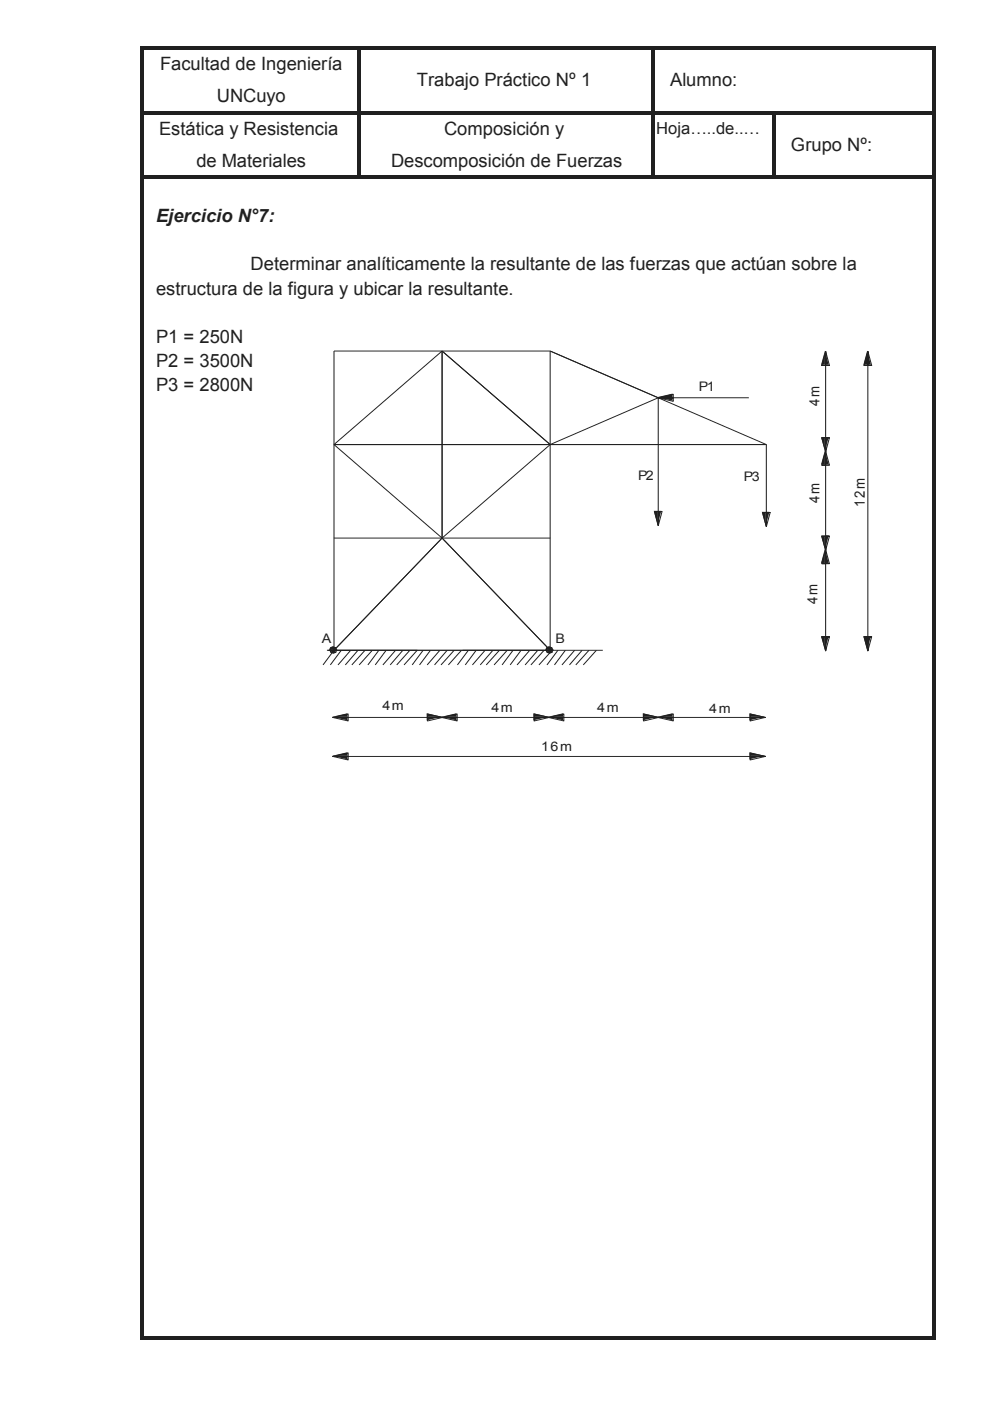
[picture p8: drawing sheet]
<svg xmlns="http://www.w3.org/2000/svg" width="210mm" height="297mm" viewBox="0 0 210 297" stroke-linecap="round" stroke-linejoin="round" font-family="sans-serif">
<defs><g id="words">
<g font-size="3.9" fill="#231f20">
<text x="33.9" y="14.8">Facultad de Ingeniería</text>
<text x="46" y="21.7">UNCuyo</text>
<text x="88.4" y="18.2">Trabajo Práctico Nº 1</text>
<text x="142.1" y="18.2">Alumno:</text>
<text x="33.7" y="28.5">Estática y Resistencia</text>
<text x="94.2" y="28.5">Composición y</text>
<text x="41.6" y="35.4">de Materiales</text>
<text x="82.9" y="35.4">Descomposición de Fuerzas</text>
<text x="167.7" y="32">Grupo Nº:</text>
<text x="33.1" y="47.1">Ejercicio N°7:</text>
<text x="53.1" y="57.3">Determinar analíticamente la resultante de las fuerzas que actúan sobre la</text>
<text x="33.1" y="62.4">estructura de la figura y ubicar la resultante.</text>
<text x="33.1" y="72.7">P1 = 250N</text>
<text x="33.1" y="77.8">P2 = 3500N</text>
<text x="33.1" y="82.9">P3 = 2800N</text>
</g>
<text font-size="3.5" fill="#231f20" x="139.1" y="28.4">Hoja…..de..…</text>
<g font-size="3" fill="#231f20">
<text x="173.8" y="86" transform="rotate(-90 173.8 86)">4m</text>
<text x="173.8" y="106.7" transform="rotate(-90 173.8 106.7)">4m</text>
<text x="183.3" y="107.4" transform="rotate(-90 183.3 107.4)">12m</text>
<text x="173.3" y="128" transform="rotate(-90 173.3 128)">4m</text>
</g>
<g font-size="2.8" fill="#231f20">
<text x="148.1" y="82.8">P1</text>
<text x="135.3" y="101.8">P2</text>
<text x="157.7" y="102">P3</text>
<text x="68.2" y="136.3">A</text>
<text x="117.8" y="136.3">B</text>
<text x="81.1" y="150.5">4m</text>
<text x="104.2" y="151">4m</text>
<text x="126.6" y="151">4m</text>
<text x="150.4" y="151.2">4m</text>
<text x="114.7" y="159.3">16m</text>
</g>
</g></defs>
<g fill="#231f20">
<path d="M29.8 9.8h.7v274.3h-.7z" fill-rule="evenodd"/>
<path d="M75.8 10.5h.6v27.4h-.6z" fill-rule="evenodd"/>
<path d="M138.1 10.5h.7v27.4h-.7z" fill-rule="evenodd"/>
<path d="M197.7 10.5h.7v273.6h-.7z" fill-rule="evenodd"/>
<path d="M163.7 24.2h.7v13.7h-.7z" fill-rule="evenodd"/>
<path d="M30.5 9.8h167.9v.7h-167.9z" fill-rule="evenodd"/>
<path d="M30.5 23.5h167.9v.7h-167.9z" fill-rule="evenodd"/>
<path d="M30.5 37.3h167.9v.6h-167.9z" fill-rule="evenodd"/>
<path d="M30.5 283.4h167.9v.7h-167.9z" fill-rule="evenodd"/>
</g>
<path d="M67.8 72.8h118.9v89.9h-118.9z" fill-rule="evenodd" fill="#fff"/>
<g fill="none" stroke="#231f20" stroke-width=".21">
<path d="M93.7 74.4v39.7M93.7 74.4l22.9 19.9M93.7 74.4l-22.9 19.9M116.6 74.4h-45.8v63.5M116.6 74.4v63.5l-22.9-23.8M116.6 74.4l45.9 19.9h-91.7M70.8 94.3l22.9 19.8M116.6 94.3l-22.9 19.8M139.6 84.3l-23 10M70.8 114.1h45.8M93.7 114.1l-22.9 23.8M69.3 137.9h58.5"/>
<path d="M70.8 137.9l-2.3 3.1M72.4 137.9l-2.4 3.1M74.4 137.9l-2.7 3.1M75.9 137.9l-2.7 3.1M77.4 137.9l-2.8 3.1M78.9 137.9l-2.7 3.1M80.3 137.9l-2.3 3.1M81.9 137.9l-2.3 3.1M83.9 137.9l-2.7 3.1M85.4 137.9l-2.7 3.1M86.9 137.9l-2.8 3.1M88.5 137.9l-2.8 3.1"/>
<path d="M89.7 137.9l-2.3 3.1M91.3 137.9l-2.3 3.1M93.3 137.9l-2.7 3.1M94.8 137.9l-2.7 3.1M96.3 137.9l-2.8 3.1M97.8 137.9l-2.7 3.1M99.3 137.9l-2.3 3.1M101 137.9l-2.4 3.1M102.9 137.9l-2.7 3.1M104.5 137.9l-2.7 3.1M105.9 137.9l-2.8 3.1M107.5 137.9l-2.7 3.1"/>
<path d="M108.8 137.9l-2.3 3.1M110.5 137.9l-2.3 3.1M112.3 137.9l-2.7 3.1M114 137.9l-2.7 3.1M115.4 137.9l-2.8 3.1M117.1 137.9l-2.8 3.1M118.3 137.9l-2.3 3.1M119.9 137.9l-2.3 3.1M121.8 137.9l-2.6 3.1M123.4 137.9l-2.7 3.1M124.9 137.9l-2.8 3.1M126.5 137.9l-2.8 3.1"/>
</g>
<path d="M115.8 137.2l.6-.2 .5 .2z" fill="#231f20"/>
<path d="M116 137.4l.5-.2 .5 .2z" fill="none" stroke="#231f20" stroke-width=".21"/>
<path d="M115.8 137.2l1.3 .5h-1.5z" fill="#231f20"/>
<path d="M116 137.4l1.2 .4h-1.4z" fill="none" stroke="#231f20" stroke-width=".21"/>
<path d="M115.8 137.2h1.1l.2 .5z" fill="#231f20"/>
<path d="M116 137.4h1l.2 .4z" fill="none" stroke="#231f20" stroke-width=".21"/>
<path d="M115.6 137.7l1.3 .5h-1.1z" fill="#231f20"/>
<path d="M115.8 137.8l1.2 .5h-1z" fill="none" stroke="#231f20" stroke-width=".21"/>
<path d="M115.6 137.7h1.5l-.2 .5z" fill="#231f20"/>
<path d="M115.8 137.8h1.4l-.2 .5z" fill="none" stroke="#231f20" stroke-width=".21"/>
<path d="M115.8 138.2h1.1l-.5 .2z" fill="#231f20"/>
<path d="M116 138.3h1l-.5 .2z" fill="none" stroke="#231f20" stroke-width=".21"/>
<path d="M70 137.2l.5-.2 .5 .2z" fill="#231f20"/>
<path d="M70.2 137.4l.5-.2 .5 .2z" fill="none" stroke="#231f20" stroke-width=".21"/>
<path d="M70 137.2l1.2 .5h-1.4z" fill="#231f20"/>
<path d="M70.2 137.4l1.2 .4h-1.5z" fill="none" stroke="#231f20" stroke-width=".21"/>
<path d="M70 137.2h1l.2 .5z" fill="#231f20"/>
<path d="M70.2 137.4h1l.2 .4z" fill="none" stroke="#231f20" stroke-width=".21"/>
<path d="M69.8 137.7l1.2 .5h-1z" fill="#231f20"/>
<path d="M69.9 137.8l1.3 .5h-1z" fill="none" stroke="#231f20" stroke-width=".21"/>
<path d="M69.8 137.7h1.4l-.2 .5z" fill="#231f20"/>
<path d="M69.9 137.8h1.5l-.2 .5z" fill="none" stroke="#231f20" stroke-width=".21"/>
<path d="M70 138.2h1l-.5 .2z" fill="#231f20"/>
<path d="M158.8 84.3h-19.2v27.1M162.5 94.3v17.3M138.8 108.4h.8zM139.6 108.4h.8zM70.2 138.3h1l-.5 .2z" fill="none" stroke="#231f20" stroke-width=".21"/>
<path d="M138.6 108.3h.8v3z" fill="#231f20"/>
<path d="M138.8 108.4h.8v3z" fill="none" stroke="#231f20" stroke-width=".21"/>
<path d="M139.4 108.3h.8l-.8 3z" fill="#231f20"/>
<path d="M139.6 108.4h.8l-.8 3z" fill="none" stroke="#231f20" stroke-width=".21"/>
<path d="M162.3 108.5h.8z" fill="#231f20"/>
<path d="M161.7 108.7h.8zM162.5 108.7h.8z" fill="none" stroke="#231f20" stroke-width=".21"/>
<path d="M161.5 108.5h.8v3z" fill="#231f20"/>
<path d="M161.7 108.7h.8v2.9z" fill="none" stroke="#231f20" stroke-width=".21"/>
<path d="M162.3 108.5h.8l-.8 3z" fill="#231f20"/>
<path d="M162.5 108.7h.8l-.8 2.9z" fill="none" stroke="#231f20" stroke-width=".21"/>
<path d="M139.4 84.2l3.2-.7v.7z" fill="#231f20"/>
<path d="M139.4 84.2h3.2M139.5 84.3h3.2zM139.5 84.3l3.2-.7v.7z" fill="none" stroke="#231f20" stroke-width=".21"/>
<path d="M139.4 84.2h3.2v.7z" fill="#231f20"/>
<path d="M139.5 84.3h3.2v.8zM70.6 152.1h91.6M70.6 160.4h91.6" fill="none" stroke="#231f20" stroke-width=".21"/>
<path d="M139.4 152l3.2-.8v.8z" fill="#231f20"/>
<path d="M139.4 152h3.2M139.5 152.1h3.2zM139.5 152.1l3.2-.7v.7z" fill="none" stroke="#231f20" stroke-width=".21"/>
<path d="M139.4 152h3.2v.7z" fill="#231f20"/>
<path d="M139.5 152.1h3.2v.8z" fill="none" stroke="#231f20" stroke-width=".21"/>
<path d="M70.4 152l3.3-.8v.8z" fill="#231f20"/>
<path d="M70.4 152h3.3M70.6 152.1h3.2zM70.6 152.1l3.2-.7v.7z" fill="none" stroke="#231f20" stroke-width=".21"/>
<path d="M70.4 152h3.3v.7z" fill="#231f20"/>
<path d="M70.6 152.1h3.2v.8z" fill="none" stroke="#231f20" stroke-width=".21"/>
<path d="M93.6 152l3.2-.8v.8z" fill="#231f20"/>
<path d="M93.5 152h3.3M93.7 152.1h3.2zM93.7 152.1l3.2-.7v.7z" fill="none" stroke="#231f20" stroke-width=".21"/>
<path d="M93.5 152h3.3v.7z" fill="#231f20"/>
<path d="M93.7 152.1h3.2v.8z" fill="none" stroke="#231f20" stroke-width=".21"/>
<path d="M116.2 152l3.2-.8v.8z" fill="#231f20"/>
<path d="M116.2 152h3.2M116.3 152.1h3.2zM116.3 152.1l3.2-.7v.7z" fill="none" stroke="#231f20" stroke-width=".21"/>
<path d="M116.2 152h3.2v.7z" fill="#231f20"/>
<path d="M116.3 152.1h3.2v.8z" fill="none" stroke="#231f20" stroke-width=".21"/>
<path d="M158.9 159.5l3.2 .7h-3.2z" fill="#231f20"/>
<path d="M159 159.6l3.3 .8h-3.3zM158.9 160.2h3.2M159 160.4h3.3z" fill="none" stroke="#231f20" stroke-width=".21"/>
<path d="M158.9 160.2h3.2l-3.2 .8z" fill="#231f20"/>
<path d="M159 160.4h3.3l-3.3 .7z" fill="none" stroke="#231f20" stroke-width=".21"/>
<path d="M136.3 151.2l3.2 .8h-3.2z" fill="#231f20"/>
<path d="M136.4 151.4l3.3 .7h-3.3zM136.4 152.1h3.3z" fill="none" stroke="#231f20" stroke-width=".21"/>
<path d="M136.3 152h3.2l-3.2 .7z" fill="#231f20"/>
<path d="M136.4 152.1h3.3l-3.3 .8z" fill="none" stroke="#231f20" stroke-width=".21"/>
<path d="M113.1 151.2l3.2 .8h-3.2z" fill="#231f20"/>
<path d="M113.2 151.4l3.3 .7h-3.3zM113.2 152.1h3.3z" fill="none" stroke="#231f20" stroke-width=".21"/>
<path d="M113.1 152h3.2l-3.2 .7z" fill="#231f20"/>
<path d="M113.2 152.1h3.3l-3.3 .8z" fill="none" stroke="#231f20" stroke-width=".21"/>
<path d="M90.5 151.2l3.2 .8h-3.2z" fill="#231f20"/>
<path d="M90.6 151.4l3.3 .7h-3.3zM90.6 152.1h3.3z" fill="none" stroke="#231f20" stroke-width=".21"/>
<path d="M90.5 152h3.2l-3.2 .7z" fill="#231f20"/>
<path d="M90.6 152.1h3.2l-3.2 .8z" fill="none" stroke="#231f20" stroke-width=".21"/>
<path d="M70.4 160.2l3.3-.7v.7z" fill="#231f20"/>
<path d="M70.6 160.4h3.2zM70.6 160.4l3.2-.8v.8z" fill="none" stroke="#231f20" stroke-width=".21"/>
<path d="M70.4 160.2h3.3v.8z" fill="#231f20"/>
<path d="M70.6 160.4h3.2v.7z" fill="none" stroke="#231f20" stroke-width=".21"/>
<path d="M158.9 151.2l3.2 .8h-3.2z" fill="#231f20"/>
<path d="M159 151.4l3.3 .7h-3.3zM159 152.1h3.3z" fill="none" stroke="#231f20" stroke-width=".21"/>
<path d="M158.9 152h3.2l-3.2 .7z" fill="#231f20"/>
<path d="M175.1 74.5v63.4M184 74.5v63.4M175 135h.9zM159 152.1h3.3l-3.3 .8z" fill="none" stroke="#231f20" stroke-width=".21"/>
<path d="M174.1 134.9h.8z" fill="#231f20"/>
<path d="M174.2 135h.8z" fill="none" stroke="#231f20" stroke-width=".21"/>
<path d="M174.9 134.9h.8z" fill="#231f20"/>
<path d="M175 135h.9z" fill="none" stroke="#231f20" stroke-width=".21"/>
<path d="M174.9 134.9h.8z" fill="#231f20"/>
<path d="M175 135h.9z" fill="none" stroke="#231f20" stroke-width=".21"/>
<path d="M174.1 134.9h.8v3z" fill="#231f20"/>
<path d="M174.2 135h.8l.1 3z" fill="none" stroke="#231f20" stroke-width=".21"/>
<path d="M174.9 134.9h.8l-.8 3z" fill="#231f20"/>
<path d="M174.2 113.7h.8zM175 113.7h.9zM175 135h.9l-.8 3z" fill="none" stroke="#231f20" stroke-width=".21"/>
<path d="M174.1 113.6h.8v2.9z" fill="#231f20"/>
<path d="M174.2 113.7h.8l.1 3z" fill="none" stroke="#231f20" stroke-width=".21"/>
<path d="M174.9 113.6h.8l-.8 2.9z" fill="#231f20"/>
<path d="M175 113.7h.9l-.8 3z" fill="none" stroke="#231f20" stroke-width=".21"/>
<path d="M174.9 92.7h.8z" fill="#231f20"/>
<path d="M174.2 92.8h.8zM175 92.8h.9z" fill="none" stroke="#231f20" stroke-width=".21"/>
<path d="M174.1 92.7h.8v3z" fill="#231f20"/>
<path d="M174.2 92.8h.8l.1 3z" fill="none" stroke="#231f20" stroke-width=".21"/>
<path d="M174.9 92.7h.8l-.8 3z" fill="#231f20"/>
<path d="M175 92.8h.9l-.8 3z" fill="none" stroke="#231f20" stroke-width=".21"/>
<path d="M174.9 74.4v2.9h-.8z" fill="#231f20"/>
<path d="M175.1 74.5v3h-.9z" fill="none" stroke="#231f20" stroke-width=".21"/>
<path d="M174.9 74.4l.8 2.9h-.8z" fill="#231f20"/>
<path d="M175.1 74.5l.8 3h-.8z" fill="none" stroke="#231f20" stroke-width=".21"/>
<path d="M174.1 77.3h.8z" fill="#231f20"/>
<path d="M174.2 77.5h.9z" fill="none" stroke="#231f20" stroke-width=".21"/>
<path d="M174.1 77.3h.8z" fill="#231f20"/>
<path d="M174.2 77.5h.9zM175.1 77.5h.1" fill="none" stroke="#231f20" stroke-width=".21"/>
<path d="M174.9 77.3h.8z" fill="#231f20"/>
<path d="M174.2 77.5h.9zM175.1 77.5h.8zM175.1 77.5h.1" fill="none" stroke="#231f20" stroke-width=".21"/>
<path d="M174.9 95.5v3h-.8z" fill="#231f20"/>
<path d="M175 95.6l.1 3h-.9z" fill="none" stroke="#231f20" stroke-width=".21"/>
<path d="M174.9 95.5l.8 3h-.8z" fill="#231f20"/>
<path d="M174.2 98.6h.9zM175 95.6l.9 3h-.8zM175.1 98.6h.8z" fill="none" stroke="#231f20" stroke-width=".21"/>
<path d="M174.9 116.4v3h-.8z" fill="#231f20"/>
<path d="M175 116.5l.1 3h-.9z" fill="none" stroke="#231f20" stroke-width=".21"/>
<path d="M174.9 116.4l.8 3h-.8z" fill="#231f20"/>
<path d="M174.2 119.5h.9zM175 116.5l.9 3h-.8zM175.1 119.5h.8zM184 135h.8z" fill="none" stroke="#231f20" stroke-width=".21"/>
<path d="M183 134.9h.9z" fill="#231f20"/>
<path d="M183.2 135h.8z" fill="none" stroke="#231f20" stroke-width=".21"/>
<path d="M183.9 134.9h.8z" fill="#231f20"/>
<path d="M184 135h.8z" fill="none" stroke="#231f20" stroke-width=".21"/>
<path d="M183.9 134.9h.8z" fill="#231f20"/>
<path d="M184 135h.8z" fill="none" stroke="#231f20" stroke-width=".21"/>
<path d="M183 134.9h.9v3z" fill="#231f20"/>
<path d="M183.2 135h.8v3z" fill="none" stroke="#231f20" stroke-width=".21"/>
<path d="M183.9 134.9h.8l-.8 3z" fill="#231f20"/>
<path d="M184 135h.8l-.8 3z" fill="none" stroke="#231f20" stroke-width=".21"/>
<path d="M183.9 74.4v2.9h-.9z" fill="#231f20"/>
<path d="M184 74.5v3h-.8z" fill="none" stroke="#231f20" stroke-width=".21"/>
<path d="M183.9 74.4l.8 2.9h-.8z" fill="#231f20"/>
<path d="M184 74.5l.8 3h-.8z" fill="none" stroke="#231f20" stroke-width=".21"/>
<path d="M183 77.3h.9z" fill="#231f20"/>
<path d="M183.2 77.5h.8z" fill="none" stroke="#231f20" stroke-width=".21"/>
<path d="M183 77.3h.9z" fill="#231f20"/>
<path d="M183.2 77.5h.8z" fill="none" stroke="#231f20" stroke-width=".21"/>
<path d="M183.9 77.3h.8z" fill="#231f20"/>
<path d="M183.2 77.5h.8zM184 77.5h.8z" fill="none" stroke="#231f20" stroke-width=".21"/>
<use href="#words"/>
</svg>
